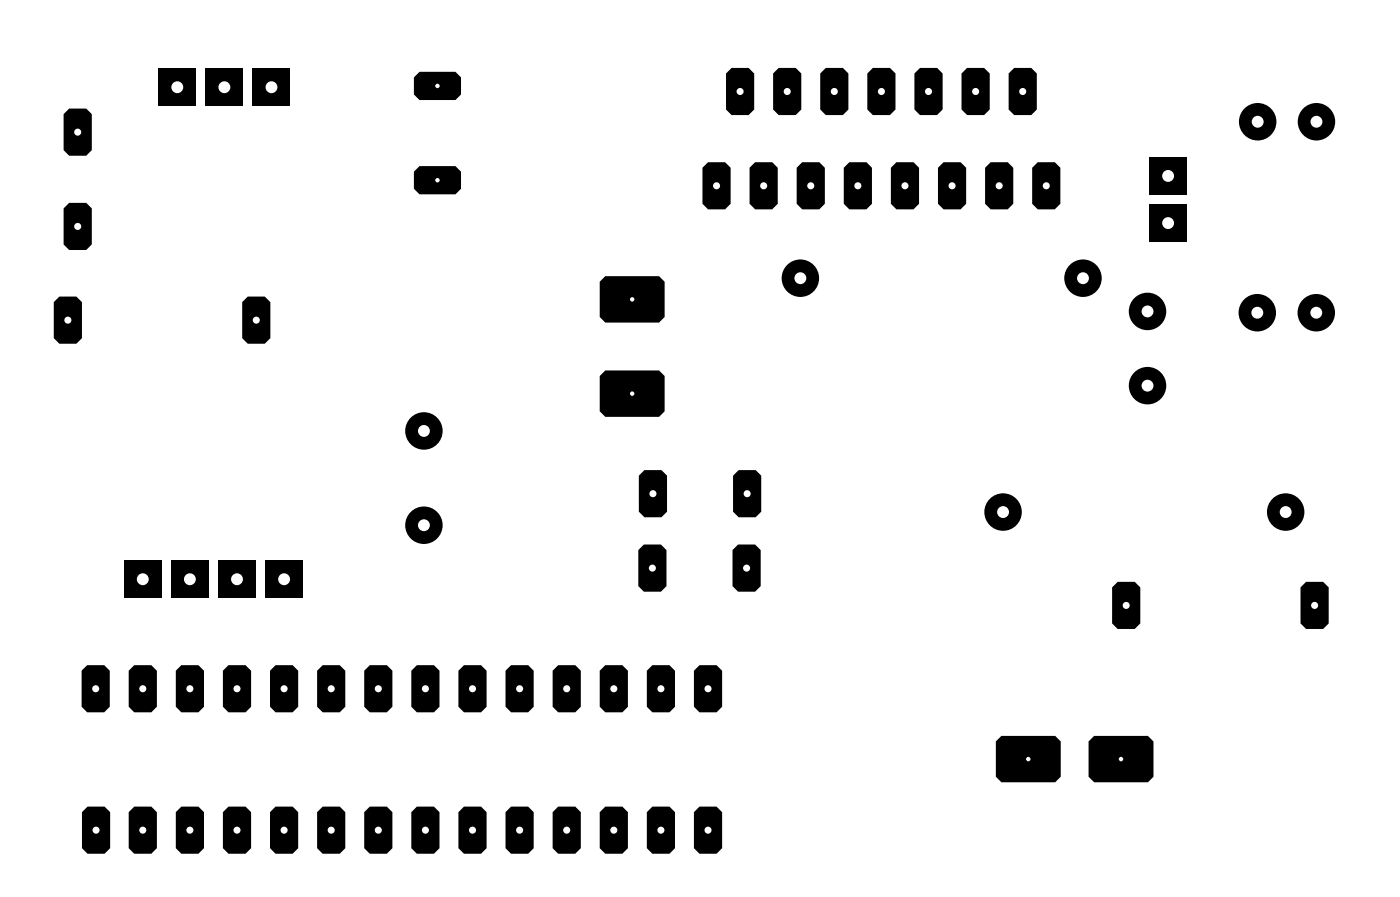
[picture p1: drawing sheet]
<svg xmlns="http://www.w3.org/2000/svg" width="75mm" height="48mm" viewBox="0 0 75 48" stroke-linecap="round" stroke-linejoin="round" font-family="sans-serif">
<path d="M56 8.7h.9l.3 .3v2l-.3 .3h-.9l-.3-.3v-2z" fill-rule="evenodd" fill="#000"/>
<circle cx="56.4" cy="10" r=".19" fill="#fff"/>
<path d="M54.7 3.7h.9l.3 .3v1.9l-.3 .3h-.9l-.3-.3v-1.9z" fill-rule="evenodd" fill="#000"/>
<circle cx="55.1" cy="4.9" r=".19" fill="#fff"/>
<path d="M53.4 8.7h.9l.3 .3v2l-.3 .3h-.9l-.3-.3v-2z" fill-rule="evenodd" fill="#000"/>
<circle cx="53.9" cy="10" r=".19" fill="#fff"/>
<path d="M52.1 3.7h1l.3 .3v1.9l-.3 .3h-1l-.3-.3v-1.9z" fill-rule="evenodd" fill="#000"/>
<circle cx="52.6" cy="4.9" r=".19" fill="#fff"/>
<path d="M50.9 8.7h.9l.3 .3v2l-.3 .3h-.9l-.3-.3v-2z" fill-rule="evenodd" fill="#000"/>
<circle cx="51.3" cy="10" r=".19" fill="#fff"/>
<path d="M49.6 3.7h.9l.3 .3v1.9l-.3 .3h-.9l-.3-.3v-1.9z" fill-rule="evenodd" fill="#000"/>
<circle cx="50.1" cy="4.9" r=".19" fill="#fff"/>
<path d="M48.3 8.7h1l.3 .3v2l-.3 .3h-1l-.3-.3v-2z" fill-rule="evenodd" fill="#000"/>
<circle cx="48.8" cy="10" r=".19" fill="#fff"/>
<path d="M47.1 3.7h.9l.3 .3v1.9l-.3 .3h-.9l-.3-.3v-1.9z" fill-rule="evenodd" fill="#000"/>
<circle cx="47.5" cy="4.9" r=".19" fill="#fff"/>
<path d="M45.8 8.7h.9l.3 .3v2l-.3 .3h-.9l-.3-.3v-2z" fill-rule="evenodd" fill="#000"/>
<circle cx="46.3" cy="10" r=".19" fill="#fff"/>
<path d="M44.5 3.7h.9l.3 .3v1.9l-.3 .3h-.9l-.3-.3v-1.9z" fill-rule="evenodd" fill="#000"/>
<circle cx="45" cy="4.9" r=".19" fill="#fff"/>
<path d="M43.3 8.7h.9l.3 .3v2l-.3 .3h-.9l-.3-.3v-2z" fill-rule="evenodd" fill="#000"/>
<circle cx="43.7" cy="10" r=".19" fill="#fff"/>
<path d="M42 3.7h.9l.3 .3v1.9l-.3 .3h-.9l-.3-.3v-1.9z" fill-rule="evenodd" fill="#000"/>
<circle cx="42.4" cy="4.9" r=".19" fill="#fff"/>
<path d="M40.7 8.7h.9l.3 .3v2l-.3 .3h-.9l-.3-.3v-2z" fill-rule="evenodd" fill="#000"/>
<circle cx="41.2" cy="10" r=".19" fill="#fff"/>
<path d="M39.4 3.7h1l.3 .3v1.9l-.3 .3h-1l-.3-.3v-1.9z" fill-rule="evenodd" fill="#000"/>
<circle cx="39.9" cy="4.9" r=".19" fill="#fff"/>
<path d="M38.2 8.7h.9l.3 .3v2l-.3 .3h-.9l-.3-.3v-2z" fill-rule="evenodd" fill="#000"/>
<circle cx="38.6" cy="10" r=".19" fill="#fff"/>
<circle cx="61.9" cy="20.8" r="1.01" fill="#000"/>
<circle cx="61.9" cy="20.8" r=".32" fill="#fff"/>
<circle cx="61.9" cy="16.8" r="1.01" fill="#000"/>
<circle cx="61.9" cy="16.8" r=".32" fill="#fff"/>
<path d="M32.6 14.9h2.9l.3 .3v1.9l-.3 .3h-2.9l-.3-.3v-1.9z" fill-rule="evenodd" fill="#000"/>
<circle cx="34.1" cy="16.1" r=".12" fill="#fff"/>
<path d="M32.6 20h2.9l.3 .3v1.9l-.3 .3h-2.9l-.3-.3v-1.9z" fill-rule="evenodd" fill="#000"/>
<circle cx="34.1" cy="21.2" r=".12" fill="#fff"/>
<path d="M54 39.6h2.9l.3 .3v1.9l-.3 .3h-2.9l-.3-.3v-1.9z" fill-rule="evenodd" fill="#000"/>
<circle cx="55.4" cy="40.9" r=".12" fill="#fff"/>
<path d="M59 39.6h2.9l.3 .3v1.9l-.3 .3h-2.9l-.3-.3v-1.9z" fill-rule="evenodd" fill="#000"/>
<circle cx="60.4" cy="40.9" r=".12" fill="#fff"/>
<path d="M13.6 3.7h2v2h-2z" fill="#000"/>
<circle cx="14.6" cy="4.7" r=".32" fill="#fff"/>
<path d="M11.1 3.7h2v2h-2z" fill="#000"/>
<circle cx="12.1" cy="4.7" r=".32" fill="#fff"/>
<path d="M8.5 3.7h2.1v2h-2.1z" fill="#000"/>
<circle cx="9.6" cy="4.7" r=".32" fill="#fff"/>
<circle cx="22.9" cy="28.3" r="1.01" fill="#000"/>
<circle cx="22.9" cy="28.3" r=".32" fill="#fff"/>
<circle cx="22.9" cy="23.2" r="1.01" fill="#000"/>
<circle cx="22.9" cy="23.2" r=".32" fill="#fff"/>
<path d="M39.8 29.3h.9l.3 .3v2l-.3 .3h-.9l-.3-.3v-2z" fill-rule="evenodd" fill="#000"/>
<circle cx="40.3" cy="30.6" r=".19" fill="#fff"/>
<path d="M34.7 29.3h.9l.3 .3v2l-.3 .3h-.9l-.3-.3v-2z" fill-rule="evenodd" fill="#000"/>
<circle cx="35.2" cy="30.6" r=".19" fill="#fff"/>
<path d="M39.8 25.3h.9l.3 .3v2l-.3 .3h-.9l-.3-.3v-2z" fill-rule="evenodd" fill="#000"/>
<circle cx="40.3" cy="26.6" r=".19" fill="#fff"/>
<path d="M34.7 25.3h1l.3 .3v2l-.3 .3h-1l-.3-.3v-2z" fill-rule="evenodd" fill="#000"/>
<circle cx="35.2" cy="26.6" r=".19" fill="#fff"/>
<circle cx="69.3" cy="27.6" r="1.01" fill="#000"/>
<circle cx="69.3" cy="27.6" r=".32" fill="#fff"/>
<circle cx="54.1" cy="27.6" r="1.01" fill="#000"/>
<circle cx="54.1" cy="27.6" r=".32" fill="#fff"/>
<path d="M3.7 10.9h.9l.3 .3v2l-.3 .3h-.9l-.3-.3v-2z" fill-rule="evenodd" fill="#000"/>
<circle cx="4.2" cy="12.2" r=".19" fill="#fff"/>
<path d="M3.7 5.8h.9l.3 .3v2l-.3 .3h-.9l-.3-.3v-2z" fill-rule="evenodd" fill="#000"/>
<circle cx="4.2" cy="7.1" r=".19" fill="#fff"/>
<path d="M22.6 8.9h2l.3 .3v1l-.3 .3h-2l-.3-.3v-1z" fill-rule="evenodd" fill="#000"/>
<circle cx="23.6" cy="9.7" r=".12" fill="#fff"/>
<path d="M22.6 3.9h2l.3 .3v.9l-.3 .3h-2l-.3-.3v-.9z" fill-rule="evenodd" fill="#000"/>
<circle cx="23.6" cy="4.6" r=".12" fill="#fff"/>
<circle cx="67.8" cy="16.9" r="1.01" fill="#000"/>
<circle cx="67.8" cy="16.8" r=".32" fill="#fff"/>
<circle cx="71" cy="16.9" r="1.01" fill="#000"/>
<circle cx="71" cy="16.8" r=".32" fill="#fff"/>
<circle cx="67.8" cy="6.6" r="1.01" fill="#000"/>
<circle cx="67.8" cy="6.6" r=".32" fill="#fff"/>
<circle cx="71" cy="6.6" r="1.01" fill="#000"/>
<circle cx="71" cy="6.6" r=".32" fill="#fff"/>
<path d="M13.4 16h.9l.3 .3v1.9l-.3 .3h-.9l-.3-.3v-1.9z" fill-rule="evenodd" fill="#000"/>
<circle cx="13.8" cy="17.2" r=".19" fill="#fff"/>
<path d="M3.2 16h.9l.3 .3v1.9l-.3 .3h-.9l-.3-.3v-1.9z" fill-rule="evenodd" fill="#000"/>
<circle cx="3.7" cy="17.2" r=".19" fill="#fff"/>
<path d="M6.7 30.2h2v2h-2z" fill="#000"/>
<circle cx="7.7" cy="31.2" r=".32" fill="#fff"/>
<path d="M9.2 30.2h2v2h-2z" fill="#000"/>
<circle cx="10.2" cy="31.2" r=".32" fill="#fff"/>
<path d="M11.8 30.2h2v2h-2z" fill="#000"/>
<circle cx="12.8" cy="31.2" r=".32" fill="#fff"/>
<path d="M14.3 30.2h2v2h-2z" fill="#000"/>
<circle cx="15.3" cy="31.2" r=".32" fill="#fff"/>
<path d="M62 11h2v2h-2z" fill="#000"/>
<circle cx="63" cy="12" r=".32" fill="#fff"/>
<path d="M62 8.5h2v2h-2z" fill="#000"/>
<circle cx="63" cy="9.5" r=".32" fill="#fff"/>
<path d="M37.7 35.8h.9l.3 .3v2l-.3 .3h-.9l-.3-.3v-2z" fill-rule="evenodd" fill="#000"/>
<circle cx="38.2" cy="37.1" r=".19" fill="#fff"/>
<path d="M35.2 35.8h.9l.3 .3v2l-.3 .3h-.9l-.3-.3v-2z" fill-rule="evenodd" fill="#000"/>
<circle cx="35.6" cy="37.1" r=".19" fill="#fff"/>
<path d="M32.6 35.8h1l.3 .3v2l-.3 .3h-1l-.3-.3v-2z" fill-rule="evenodd" fill="#000"/>
<circle cx="33.1" cy="37.1" r=".19" fill="#fff"/>
<path d="M30.1 35.8h.9l.3 .3v2l-.3 .3h-.9l-.3-.3v-2z" fill-rule="evenodd" fill="#000"/>
<circle cx="30.6" cy="37.1" r=".19" fill="#fff"/>
<path d="M27.6 35.8h.9l.3 .3v2l-.3 .3h-.9l-.3-.3v-2z" fill-rule="evenodd" fill="#000"/>
<circle cx="28" cy="37.1" r=".19" fill="#fff"/>
<path d="M25 35.8h.9l.3 .3v2l-.3 .3h-.9l-.3-.3v-2z" fill-rule="evenodd" fill="#000"/>
<circle cx="25.5" cy="37.1" r=".19" fill="#fff"/>
<path d="M22.5 35.8h.9l.3 .3v2l-.3 .3h-.9l-.3-.3v-2z" fill-rule="evenodd" fill="#000"/>
<circle cx="22.9" cy="37.1" r=".19" fill="#fff"/>
<path d="M19.9 35.8h1l.3 .3v2l-.3 .3h-1l-.3-.3v-2z" fill-rule="evenodd" fill="#000"/>
<circle cx="20.4" cy="37.1" r=".19" fill="#fff"/>
<path d="M17.4 35.8h.9l.3 .3v2l-.3 .3h-.9l-.3-.3v-2z" fill-rule="evenodd" fill="#000"/>
<circle cx="17.9" cy="37.1" r=".19" fill="#fff"/>
<path d="M14.9 35.8h.9l.3 .3v2l-.3 .3h-.9l-.3-.3v-2z" fill-rule="evenodd" fill="#000"/>
<circle cx="15.3" cy="37.1" r=".19" fill="#fff"/>
<path d="M12.3 35.8h.9l.3 .3v2l-.3 .3h-.9l-.3-.3v-2z" fill-rule="evenodd" fill="#000"/>
<circle cx="12.8" cy="37.1" r=".19" fill="#fff"/>
<path d="M9.8 35.8h.9l.3 .3v2l-.3 .3h-.9l-.3-.3v-2z" fill-rule="evenodd" fill="#000"/>
<circle cx="10.2" cy="37.1" r=".19" fill="#fff"/>
<path d="M7.2 35.8h1l.3 .3v2l-.3 .3h-1l-.3-.3v-2z" fill-rule="evenodd" fill="#000"/>
<circle cx="7.7" cy="37.1" r=".19" fill="#fff"/>
<path d="M37.7 43.5h.9l.3 .3v1.9l-.3 .3h-.9l-.3-.3v-1.9z" fill-rule="evenodd" fill="#000"/>
<circle cx="38.2" cy="44.7" r=".19" fill="#fff"/>
<path d="M35.2 43.5h.9l.3 .3v1.9l-.3 .3h-.9l-.3-.3v-1.9z" fill-rule="evenodd" fill="#000"/>
<circle cx="35.6" cy="44.7" r=".19" fill="#fff"/>
<path d="M32.6 43.5h1l.3 .3v1.9l-.3 .3h-1l-.3-.3v-1.9z" fill-rule="evenodd" fill="#000"/>
<circle cx="33.1" cy="44.7" r=".19" fill="#fff"/>
<path d="M30.1 43.5h.9l.3 .3v1.9l-.3 .3h-.9l-.3-.3v-1.9z" fill-rule="evenodd" fill="#000"/>
<circle cx="30.6" cy="44.7" r=".19" fill="#fff"/>
<path d="M27.6 43.5h.9l.3 .3v1.9l-.3 .3h-.9l-.3-.3v-1.9z" fill-rule="evenodd" fill="#000"/>
<circle cx="28" cy="44.7" r=".19" fill="#fff"/>
<path d="M25 43.5h.9l.3 .3v1.9l-.3 .3h-.9l-.3-.3v-1.9z" fill-rule="evenodd" fill="#000"/>
<circle cx="25.5" cy="44.7" r=".19" fill="#fff"/>
<path d="M22.5 43.5h.9l.3 .3v1.9l-.3 .3h-.9l-.3-.3v-1.9z" fill-rule="evenodd" fill="#000"/>
<circle cx="22.9" cy="44.7" r=".19" fill="#fff"/>
<path d="M19.9 43.5h1l.3 .3v1.9l-.3 .3h-1l-.3-.3v-1.9z" fill-rule="evenodd" fill="#000"/>
<circle cx="20.4" cy="44.7" r=".19" fill="#fff"/>
<path d="M17.4 43.5h.9l.3 .3v1.9l-.3 .3h-.9l-.3-.3v-1.9z" fill-rule="evenodd" fill="#000"/>
<circle cx="17.9" cy="44.7" r=".19" fill="#fff"/>
<path d="M14.9 43.5h.9l.3 .3v1.9l-.3 .3h-.9l-.3-.3v-1.9z" fill-rule="evenodd" fill="#000"/>
<circle cx="15.3" cy="44.7" r=".19" fill="#fff"/>
<path d="M12.3 43.5h.9l.3 .3v1.9l-.3 .3h-.9l-.3-.3v-1.9z" fill-rule="evenodd" fill="#000"/>
<circle cx="12.8" cy="44.7" r=".19" fill="#fff"/>
<path d="M9.8 43.5h.9l.3 .3v1.9l-.3 .3h-.9l-.3-.3v-1.9z" fill-rule="evenodd" fill="#000"/>
<circle cx="10.2" cy="44.7" r=".19" fill="#fff"/>
<path d="M7.2 43.5h1l.3 .3v1.9l-.3 .3h-1l-.3-.3v-1.9z" fill-rule="evenodd" fill="#000"/>
<circle cx="7.7" cy="44.7" r=".19" fill="#fff"/>
<path d="M4.7 43.5h.9l.3 .3v1.9l-.3 .3h-.9l-.3-.3v-1.9z" fill-rule="evenodd" fill="#000"/>
<circle cx="5.2" cy="44.7" r=".19" fill="#fff"/>
<path d="M4.7 35.8h.9l.3 .3v2l-.3 .3h-.9l-.3-.3v-2z" fill-rule="evenodd" fill="#000"/>
<circle cx="5.2" cy="37.1" r=".19" fill="#fff"/>
<circle cx="43.2" cy="15" r="1.01" fill="#000"/>
<circle cx="43.2" cy="15" r=".32" fill="#fff"/>
<circle cx="58.4" cy="15" r="1.01" fill="#000"/>
<circle cx="58.4" cy="15" r=".32" fill="#fff"/>
<path d="M70.4 31.3h.9l.3 .3v2l-.3 .3h-.9l-.3-.3v-2z" fill-rule="evenodd" fill="#000"/>
<circle cx="70.9" cy="32.6" r=".19" fill="#fff"/>
<path d="M60.3 31.3h.9l.3 .3v2l-.3 .3h-.9l-.3-.3v-2z" fill-rule="evenodd" fill="#000"/>
<circle cx="60.7" cy="32.6" r=".19" fill="#fff"/>
</svg>
